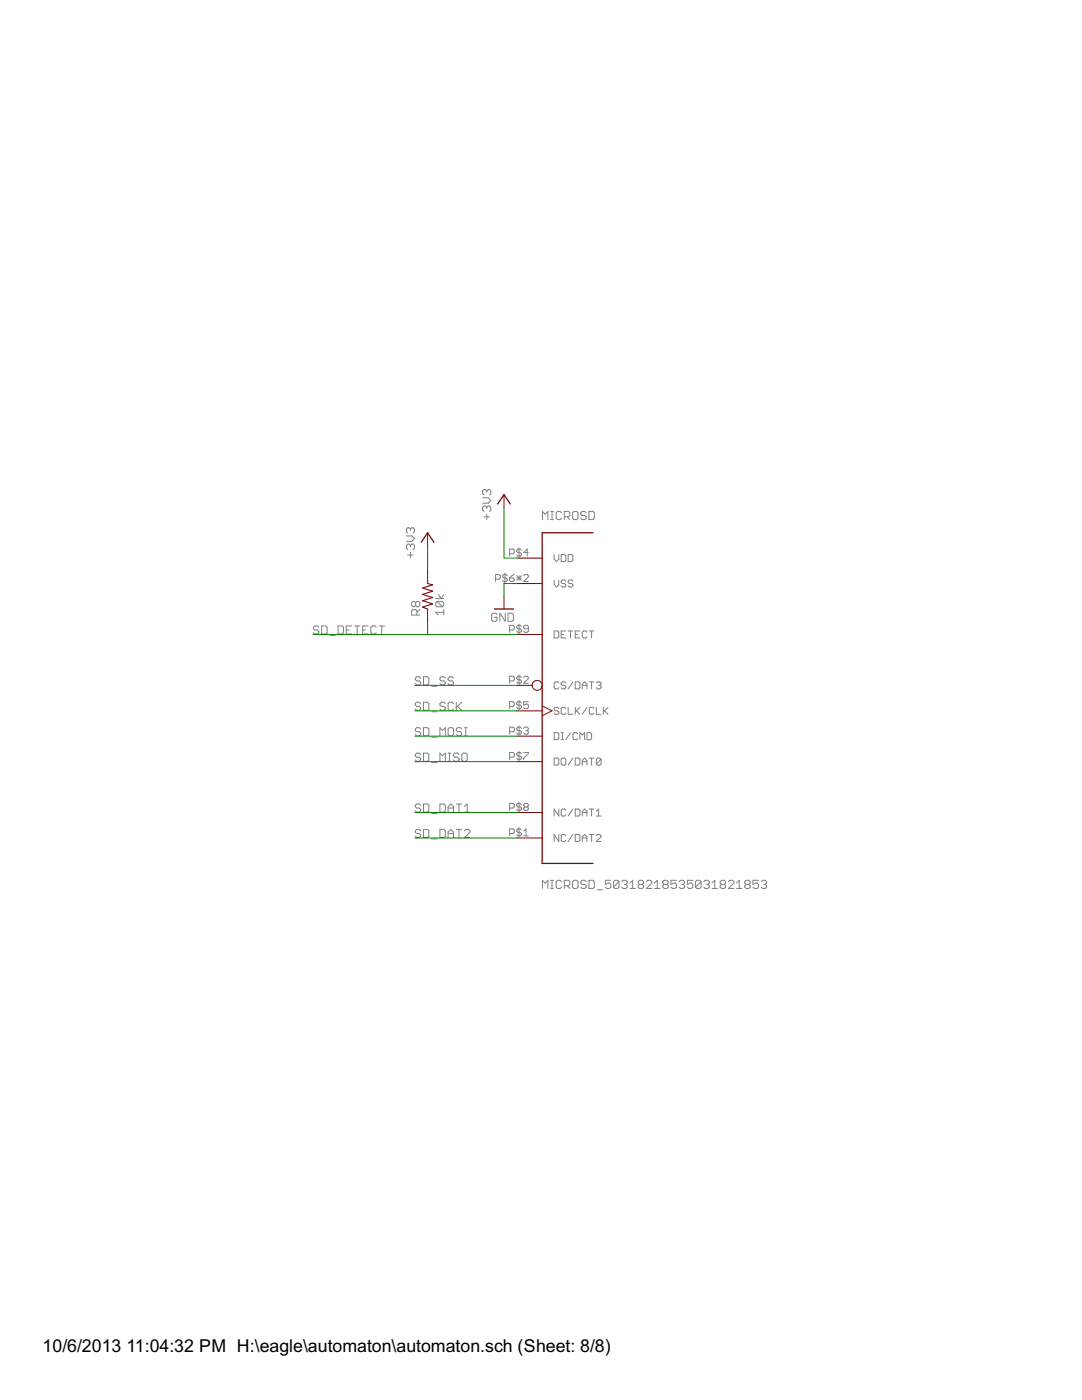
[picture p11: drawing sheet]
<svg xmlns="http://www.w3.org/2000/svg" width="216mm" height="279mm" viewBox="0 0 216 279" stroke-linecap="round" stroke-linejoin="round" font-family="sans-serif">
<defs><g id="words">
<g font-size="4">
<text x="8.5" y="269.9">10/6/2013</text>
<text x="25.2" y="269.9">11:04:32 PM H:\eagle\automaton\automaton.sch (Sheet: 8/8)</text>
</g>
</g></defs>
<g fill="none" stroke="#808080" stroke-width=".2">
<path d="M96.3 99.3h1.1l.5 .6-.5 .5h-1.1M97.1 98v.3M97.1 98l-.2-.3h-.3l-.3 .3v.5l.3 .3M97.1 98l.3-.3h.3l.2 .3v.5l-.2 .3M81.1 107h1.1l.5 .5-.5 .5h-1.1M81.3 110.8h1.1M81.9 108.9l.3-.3h.2l.3 .3v.5l-.3 .3M81.9 108.9l-.3-.3h-.3l-.2 .3v.5l.2 .3M81.9 105.6v.3M81.9 108.9v.2M81.9 110.2v1.1M81.9 105.6l-.3-.3h-.3l-.2 .3v.5l.2 .3"/>
<path d="M81.9 105.6l.3-.3h.2l.3 .3v.5l-.3 .3M86.9 119.5h1.6M87.5 118.7l.5 .8 .5-.8M96.6 103.1h1.1M97.1 101.2v.3M97.1 102.6v1.1M97.1 101.2l-.2-.2h-.3l-.3 .2v.6l.3 .3M97.1 101.2l.3-.2h.3l.2 .2v.6l-.2 .3M98.9 115.6h.7l.2-.2v-.5l-.2-.2h-.7v1.4M100.8 114.4v1.9M101.2 114.9l-.2-.2h-.5l-.2 .2v.2l.2 .3h.5l.2 .2v.2l-.2 .3h-.5l-.2-.3M101.7 110.5h.7l.2-.2v-.5l-.2-.2h-.7v1.4"/>
<path d="M101.7 115.4h.7l.2 .2v.2l-.2 .3h-.5l-.2-.3zM102.6 114.7l-.9 .7M103.1 115.4h.9M103.1 114.9l.9 .9M103.6 109.3v1.9M103.6 114.9v.9M104 109.8l-.2-.2h-.5l-.2 .2v.2l.2 .3h.5l.2 .2v.2l-.2 .3h-.5l-.2-.3M104 114.9l-.9 .9M104.5 114.9l.2-.2h.5l.2 .2v.2l-.9 1h.9M105.4 110.3h-.9l.7-.7v1.4M108.2 103.7v-1.6l.6 .5 .5-.5v1.6M109.9 103.7h.5"/>
<path d="M109.9 102.1h.5M110.2 102.1v1.6M110.6 110.7v.9l.4 .5 .5-.5v-.9M110.6 115.8v.9l.4 .5 .5-.5v-.9M112 110.7h.7l.2 .2v.9l-.2 .3h-.7zM112.1 102.3l-.3-.2h-.5l-.3 .2v1.1l.3 .3h.5l.3-.3M112.6 103.1h.8l.3-.2v-.6l-.3-.2h-.8v1.6M112.9 116l-.2-.2h-.5l-.2 .2v.2l.2 .3h.5l.2 .2v.2l-.2 .3h-.5l-.2-.3M113.2 103.1l.5 .6M113.4 110.7h.7l.2 .2v.9l-.2 .3h-.7zM114.3 116l-.2-.2h-.5l-.2 .2v.2l.2 .3h.5l.2 .2v.2l-.2 .3h-.5l-.2-.3M114.5 102.1h.6l.2 .2v1.1l-.2 .3h-.6l-.2-.3v-1.1z"/>
<path d="M117 102.3l-.3-.2h-.5l-.3 .2v.3l.3 .3h.5l.3 .2v.3l-.3 .3h-.5l-.3-.3M117.5 102.1h.8l.3 .2v1.1l-.3 .3h-.8zM63.6 125.2l-.2-.3h-.6l-.3 .3v.3l.3 .2h.6l.2 .3v.3l-.2 .2h-.6l-.3-.2M64.2 124.9h.8l.3 .3v1.1l-.3 .2h-.8zM65.8 126.8h1.1M67.5 124.9h.8l.2 .3v1.1l-.2 .2h-.8zM69.1 125.7h.5M70.2 124.9h-1.1v1.6h1.1M70.7 124.9h1.1M71.3 124.9v1.6M72.4 125.7h.5M73.4 124.9h-1v1.6h1"/>
<path d="M75.1 125.2l-.3-.3h-.5l-.3 .3v1.1l.3 .2h.5l.3-.2M75.6 124.9h1.1M76.2 124.9v1.6M82.9 120.3l-.2-.3h-.3l-.3 .3v.5l.3 .3h.3l.2-.3M82.9 120.3l.3-.3h.3l.3 .3v.5l-.3 .3h-.3l-.3-.3M82.9 120.3v.5M83.2 122.7v-.8l-.3-.3h-.5l-.3 .3v.8h1.7M83.8 121.6l-.6 .6M83.9 135.3l-.2-.2h-.6l-.2 .2v.3l.2 .3h.6l.2 .3v.2l-.2 .3h-.6l-.2-.3M84.5 135.1h.8l.3 .2v1.1l-.3 .3h-.8zM86.1 137h1.1M87.2 120h1.1l.2 .3v.5l-.2 .3"/>
<path d="M87.2 120l-.3 .3v.5l.3 .3h1.1M87.2 120l1.1 1.1M88.5 122.2h-1.6l.6 .5M88.5 121.6v1.1M88.9 135.3l-.3-.2h-.6l-.2 .2v.3l.2 .3h.6l.3 .3v.2l-.3 .3h-.6l-.2-.3M90.5 135.3l-.3-.2h-.5l-.3 .2v.3l.3 .3h.5l.3 .3v.2l-.3 .3h-.5l-.3-.3M99.2 122.6l-.3-.2h-.5l-.3 .2v1.1l.3 .3h.5l.3-.3v-.5h-.6M100.8 122.4v1.6l-1.1-1.6v1.6M101.4 122.4h.8l.2 .2v1.1l-.2 .3h-.8zM101.7 125.7h.7l.2-.2v-.5l-.2-.2h-.7v1.4M101.7 135.9h.7l.2-.2v-.5l-.2-.2h-.7v1.4M103.6 124.6v1.8"/>
<path d="M103.6 134.7v1.9M103.6 139.8v1.9M104 125l-.2-.2h-.5l-.2 .2v.3l.2 .2h.5l.2 .2v.3l-.2 .2h-.5l-.2-.2M104 135.2l-.2-.2h-.5l-.2 .2v.2l.2 .3h.5l.2 .2v.2l-.2 .3h-.5l-.2-.3M104.5 135.2l.2-.2h.5l.2 .2v.2l-.9 1h.9M105.4 125.5h-.7l-.2-.2v-.3l.2-.2h.5l.2 .2v1l-.2 .2h-.5l-.2-.2M110.6 125.9h.7l.2 .3v.9l-.2 .2h-.7zM111.5 136.3l-.2-.2h-.5l-.2 .2v.9l.2 .3h.5l.2-.3M112 126.6h.4M112.9 136.3l-.2-.2h-.5l-.2 .2v.2l.2 .3h.5l.2 .2v.2l-.2 .3h-.5l-.2-.3M112.9 125.9h-.9v1.4h.9M113.4 125.9h.9"/>
<path d="M113.8 125.9v1.4M114.3 136.1l-.9 1.4M114.8 126.6h.5M114.8 136.1h.7l.2 .2v.9l-.2 .3h-.7zM115.7 125.9h-.9v1.4h.9M116.2 137.5v-1l.4-.4 .5 .4v1M116.2 136.8h.9M117.1 126.2l-.2-.3h-.5l-.2 .3v.9l.2 .2h.5l.2-.2M117.6 125.9h.9M117.6 136.1h.9M118 125.9v1.4M118 136.1v1.4"/>
<path d="M119 136.3l.2-.2h.5l.2 .2v.2l-.2 .3M119.4 136.8h.3M119.7 136.8l.2 .2v.2l-.2 .3h-.5l-.2-.3M83.9 145.5l-.2-.3h-.6l-.2 .3v.3l.2 .2h.6l.2 .3v.3l-.2 .3h-.6l-.2-.3M83.9 140.4l-.2-.3h-.6l-.2 .3v.3l.2 .3h.6l.2 .2v.3l-.2 .3h-.6l-.2-.3M83.9 150.6l-.2-.3h-.6l-.2 .3v.2l.2 .3h.6l.2 .3v.3l-.2 .2h-.6l-.2-.2M84.5 140.1h.8l.3 .3v1.1l-.3 .3h-.8zM84.5 145.2h.8l.3 .3v1.1l-.3 .3h-.8zM84.5 150.3h.8l.3 .3v1.1l-.3 .2h-.8zM86.1 142h1.1M86.1 152.2h1.1M86.1 147.1h1.1"/>
<path d="M87.8 146.9v-1.7l.5 .6 .6-.6v1.7M87.8 151.9v-1.6l.5 .5 .6-.5v1.6M88.9 140.4l-.3-.3h-.6l-.2 .3v.3l.2 .3h.6l.3 .2v.3l-.3 .3h-.6l-.2-.3M89.4 145.5l.3-.3h.5l.3 .3v1.1l-.3 .3h-.5l-.3-.3zM89.4 150.3h.6M89.4 151.9h.6M89.7 150.3v1.6M90.5 140.4l-.3-.3h-.5l-.3 .3v1.1l.3 .3h.5l.3-.3M91 140.1v1.7M91.3 141l.8 .8M91.6 150.6l-.3-.3h-.5l-.3 .3v.2l.3 .3h.5l.3 .3v.3l-.3 .2h-.5l-.3-.2M92.1 145.5l-.2-.3h-.6l-.3 .3v.3l.3 .2h.6l.2 .3v.3l-.2 .3h-.6l-.3-.3"/>
<path d="M92.1 140.1l-1.1 1.1M92.1 150.6l.3-.3h.5l.3 .3v1.1l-.3 .2h-.5l-.3-.2zM92.7 145.2h.5M92.7 146.9h.5M92.9 145.2v1.7M101.7 141h.7l.2-.3v-.4l-.2-.3h-.7v1.4M101.7 146h.7l.2-.2v-.4l-.2-.3h-.7v1.4M101.7 151.1h.7l.2-.2v-.5l-.2-.2h-.7v1.4M103.6 144.9v1.8M103.6 149.9v1.9M104 140.3l-.2-.3h-.5l-.2 .3v.2l.2 .2h.5l.2 .3v.2l-.2 .2h-.5l-.2-.2M104 145.4l-.2-.3h-.5l-.2 .3v.2l.2 .2h.5l.2 .2v.3l-.2 .2h-.5l-.2-.2"/>
<path d="M104 150.4l-.2-.2h-.5l-.2 .2v.2l.2 .3h.5l.2 .2v.2l-.2 .3h-.5l-.2-.3M104.5 145.4l.2-.3h.5l.2 .3v.2l-.2 .2M104.5 150.2h.9v.2l-.9 .9v.3M105 145.8h.2M105.2 145.8l.2 .2v.3l-.2 .2h-.5l-.2-.2M105.4 140h-.9v.7l.5-.2h.2l.2 .2v.5l-.2 .2h-.5l-.2-.2M110.6 146.2h.7l.2 .3v.9l-.2 .2h-.7zM110.6 151.3h.7l.2 .2v1l-.2 .2h-.7zM111.5 141.4l-.2-.2h-.5l-.2 .2v.2l.2 .3h.5l.2 .2v.2l-.2 .3h-.5l-.2-.3M112 151.5l.2-.2h.5l.2 .2v1l-.2 .2h-.5l-.2-.2zM112 147.6h.4M112 146.2h.4"/>
<path d="M112.2 146.2v1.4M112.9 141.4l-.2-.2h-.5l-.2 .2v.9l.2 .3h.5l.2-.3M113.4 141.2v1.4h.9M113.8 146.2l-.9 1.4M114.3 151.3l-.9 1.4M114.8 141.2v1.4M114.8 151.3h.7l.2 .2v1l-.2 .2h-.7zM115 141.9l.7 .7M115.3 146.5l-.3-.3h-.4l-.3 .3v.9l.3 .2h.4l.3-.2M115.7 147.6v-1.4l.5 .5 .4-.5v1.4M115.7 141.2l-.9 .9M116.2 152.7v-.9l.4-.5 .5 .5v.9"/>
<path d="M116.2 152h.9M117.1 146.2h.7l.2 .3v.9l-.2 .2h-.7zM117.1 141.2l-.9 1.4M117.6 151.3h.9M118 151.3v1.4M118.5 141.4l-.2-.2h-.5l-.2 .2v.9l.2 .3h.5l.2-.3M119 141.2v1.4h.9M119.9 151.5v1l-.2 .2h-.5l-.2-.2M119.9 151.5l-.2-.2h-.5l-.2 .2v1M119.9 151.5l-.9 1M120.4 141.2v1.4M120.6 141.9l.7 .7"/>
<path d="M121.3 141.2l-.9 .9M83.9 160.7l-.2-.2h-.6l-.2 .2v.3l.2 .3h.6l.2 .2v.3l-.2 .3h-.6l-.2-.3M83.9 165.8l-.2-.3h-.6l-.2 .3v.3l.2 .2h.6l.2 .3v.3l-.2 .3h-.6l-.2-.3M84.5 160.5h.8l.3 .2v1.1l-.3 .3h-.8zM84.5 165.5h.8l.3 .3v1.1l-.3 .3h-.8zM86.1 162.3h1.1M86.1 167.4h1.1M87.8 160.5h.8l.3 .2v1.1l-.3 .3h-.8zM87.8 165.5h.8l.3 .3v1.1l-.3 .3h-.8zM89.4 161.3h1.1M89.4 166.3h1.1M89.4 162.1v-1.1l.6-.5 .5 .5v1.1"/>
<path d="M89.4 167.2v-1.1l.6-.6 .5 .6v1.1M91 160.5h1.1M91 165.5h1.1M91.6 160.5v1.6M91.6 165.5v1.7M92.7 161l.5-.5v1.6M92.7 162.1h1.1M92.7 165.8l.2-.3h.6l.3 .3v.3l-1.1 1.1h1.1M101.7 161.3h.7l.2-.3v-.4l-.2-.3h-.7v1.4M101.7 166.3h.7l.2-.2v-.4l-.2-.3h-.7v1.4M103.6 160.1v1.9M103.6 165.2v1.8"/>
<path d="M104 160.6l-.2-.3h-.5l-.2 .3v.2l.2 .2h.5l.2 .3v.2l-.2 .2h-.5l-.2-.2M104 165.7l-.2-.3h-.5l-.2 .3v.2l.2 .2h.5l.2 .2v.3l-.2 .2h-.5l-.2-.2M104.5 166.8h.9M104.5 165.9l.5-.5v1.4M104.7 161l-.2-.2v-.2l.2-.3h.5l.2 .3v.2l-.2 .2M104.7 161l-.2 .3v.2l.2 .2h.5l.2-.2v-.2l-.2-.3M104.7 161h.5M108.2 177.3v-1.6l.6 .5 .5-.5v1.6M109.9 177.3h.5M109.9 175.7h.5M110.2 175.7v1.6M111.5 161.5v1.4l-.9-1.4v1.4"/>
<path d="M111.5 166.5v1.4l-.9-1.4v1.4M112.1 176l-.3-.3h-.5l-.3 .3v1l.3 .3h.5l.3-.3M112.6 176.8h.8l.3-.3v-.5l-.3-.3h-.8v1.6M112.9 161.7l-.2-.2h-.5l-.2 .2v.9l.2 .3h.5l.2-.3M112.9 166.8l-.2-.3h-.5l-.2 .3v.9l.2 .2h.5l.2-.2M113.2 176.8l.5 .5M114.3 161.5l-.9 1.4M114.3 166.5l-.9 1.4M114.5 175.7h.6l.2 .3v1l-.2 .3h-.6l-.2-.3v-1zM114.8 161.5h.7l.2 .2v.9l-.2 .3h-.7zM114.8 166.5h.7l.2 .3v.9l-.2 .2h-.7zM116.2 162.9v-1l.4-.4 .5 .4v1"/>
<path d="M116.2 167.9v-.9l.4-.5 .5 .5v.9M116.2 162.2h.9M116.2 167.2h.9M117 176l-.3-.3h-.5l-.3 .3v.2l.3 .3h.5l.3 .3v.2l-.3 .3h-.5l-.3-.3M117.5 175.7h.8l.3 .3v1l-.3 .3h-.8zM117.6 161.5h.9M117.6 166.5h.9M118 161.5v1.4M118 166.5v1.4M119 166.8l.2-.3h.5l.2 .3v.2l-.9 .9h.9M119 162.9h.9M119 161.9l.4-.4v1.4"/>
<path d="M119.2 177.6h1M121.9 175.7h-1.1v.8l.5-.3h.3l.3 .3v.5l-.3 .3h-.5l-.3-.3M123.5 176v1l-.2 .3h-.6l-.3-.3M123.5 176l-.2-.3h-.6l-.3 .3v1M123.5 176l-1.1 1M124.1 176l.2-.3h.6l.3 .3v.2l-.3 .3M124.6 176.5h.3M124.9 176.5l.3 .3v.2l-.3 .3h-.6l-.2-.3M125.7 177.3h1.1M125.7 176.2l.5-.5v1.6M127.6 176.5l-.3 .3v.2l.3 .3h.6l.2-.3v-.2l-.2-.3M127.6 176.5l-.3-.3v-.2l.3-.3h.6l.2 .3v.2l-.2 .3"/>
<path d="M127.6 176.5h.6M129 176l.2-.3h.6l.3 .3v.2l-1.1 1.1h1.1M130.6 177.3h1.1M130.6 176.2l.5-.5v1.6M132.5 176.5l-.3 .3v.2l.3 .3h.6l.2-.3v-.2l-.2-.3M132.5 176.5l-.3-.3v-.2l.3-.3h.6l.2 .3v.2l-.2 .3M132.5 176.5h.6M135 175.7h-1.1v.8l.5-.3h.3l.3 .3v.5l-.3 .3h-.5l-.3-.3M135.5 176l.3-.3h.5l.3 .3v.2l-.3 .3M136.1 176.5h.2M136.3 176.5l.3 .3v.2l-.3 .3h-.5l-.3-.3M138.2 175.7h-1v.8l.5-.3h.3l.2 .3v.5l-.2 .3h-.6l-.2-.3"/>
<path d="M139.9 176v1l-.3 .3h-.5l-.3-.3M139.9 176l-.3-.3h-.5l-.3 .3v1M139.9 176l-1.1 1M140.4 176l.3-.3h.5l.3 .3v.2l-.3 .3M141 176.5h.2M141.2 176.5l.3 .3v.2l-.3 .3h-.5l-.3-.3M142.1 177.3h1.1M142.1 176.2l.5-.5v1.6M144 176.5l-.3 .3v.2l.3 .3h.5l.3-.3v-.2l-.3-.3M144 176.5l-.3-.3v-.2l.3-.3h.5l.3 .3v.2l-.3 .3M144 176.5h.5M145.4 176l.2-.3h.6l.2 .3v.2l-1 1.1h1"/>
<path d="M147 177.3h1.1M147 176.2l.5-.5v1.6M148.9 176.5l-.3 .3v.2l.3 .3h.5l.3-.3v-.2l-.3-.3M148.9 176.5l-.3-.3v-.2l.3-.3h.5l.3 .3v.2l-.3 .3M148.9 176.5h.5M151.3 175.7h-1.1v.8l.6-.3h.3l.2 .3v.5l-.2 .3h-.6l-.3-.3M151.9 176l.3-.3h.5l.3 .3v.2l-.3 .3M152.4 176.5h.3M152.7 176.5l.3 .3v.2l-.3 .3h-.5l-.3-.3"/>
</g>
<path d="M84.1 108.2l1.2-1.9 1.3 1.9M99.3 100.6l1.3-1.9 1.2 1.9M118.3 106.3h-10.1v66h10.1M98.7 121.5h3.8" fill="none" stroke="#800000" stroke-width=".25"/>
<g fill="none" stroke="#800000" stroke-width=".2">
<path d="M100.6 98.7v2.5M85.3 106.3v2.6M85.3 113.9v2.6M100.6 119v2.5M103.1 111.4h5.1M103.1 116.5h5.1M85.3 121.5v2.6M103.1 126.6h5.1M103.1 136.8h3.1M103.1 141.9h5.1M103.1 146.9h5.1M103.1 152h5.1"/>
<path d="M108.2 140.9l2 1-2 .9M103.1 162.2h5.1M103.1 167.2h5.1"/>
<circle cx="107.2" cy="136.8" r=".99"/>
</g>
<path d="M85.3 116.5l1 .2-2 .6 2 .7-2 .6 2 .7-2 .6 2 .6-2 .7 1 .3" fill="none" stroke="#800000" stroke-width=".21"/>
<path d="M85.3 108.9v5M100.6 101.2v10.2h2.5M103.1 116.5h-2.5v2.5M62.5 126.6h40.6M82.8 136.8h20.3M85.3 124.1v2.5M82.8 141.9h20.3M82.8 152h20.3M82.8 146.9h20.3M82.8 162.2h20.3M82.8 167.2h20.3" fill="none" stroke="#008000" stroke-width=".2"/>
<use href="#words"/>
</svg>
